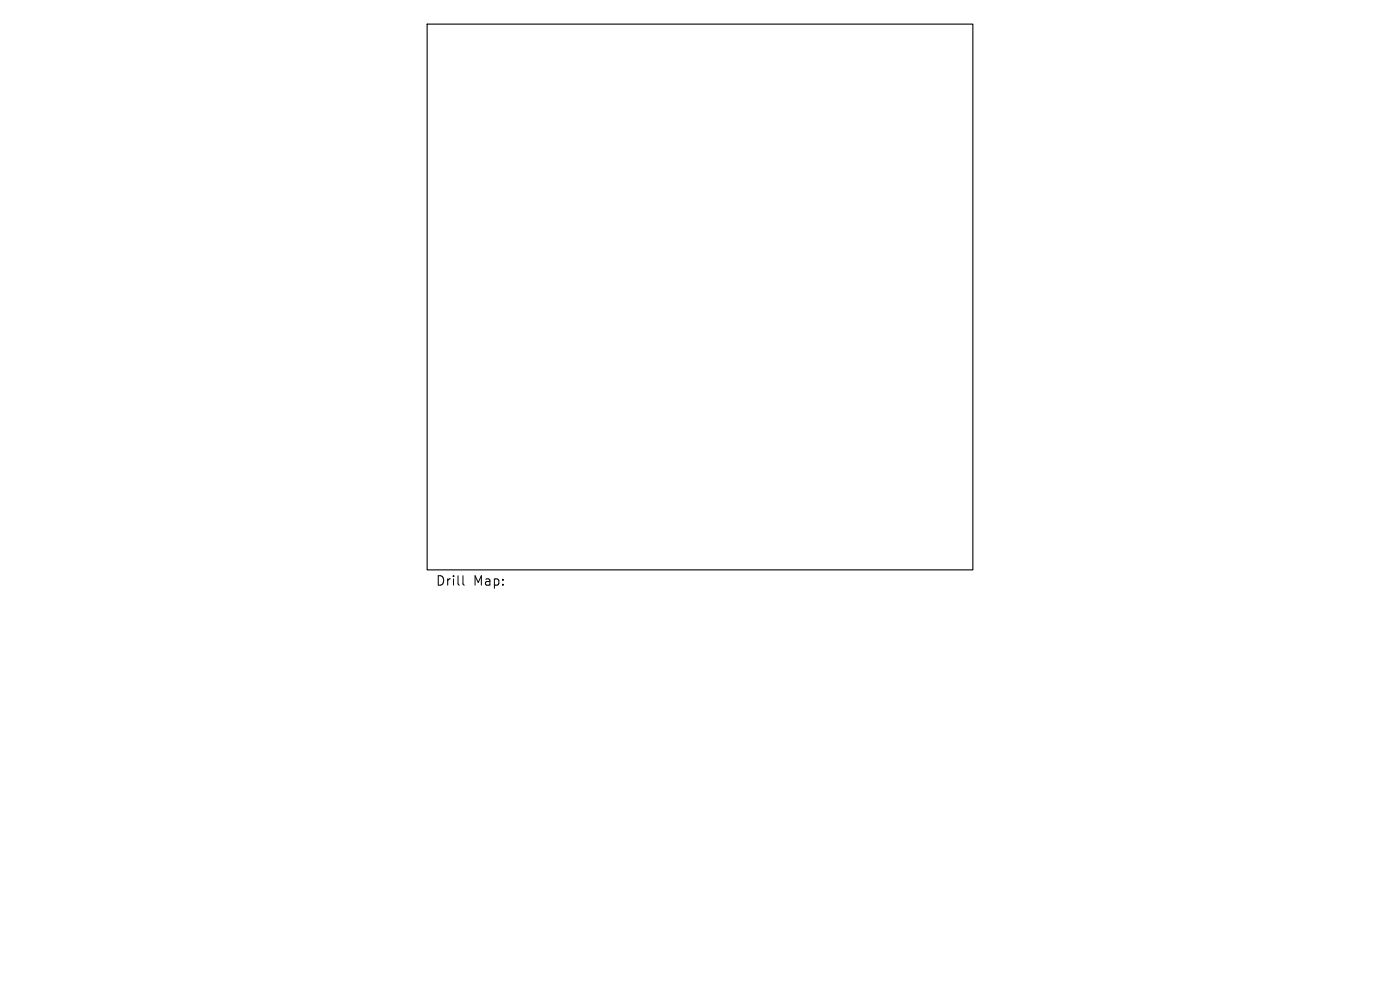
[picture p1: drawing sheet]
<svg xmlns="http://www.w3.org/2000/svg" width="297mm" height="210mm" viewBox="0 0 297 210" stroke-linecap="round" stroke-linejoin="round" font-family="sans-serif">
<defs><g id="words">
<g font-size="2.8">
<text x="92.5" y="124.5">Drill</text>
<text x="100.4" y="124.5">Map:</text>
</g>
</g></defs>
<path d="M90.6 5.1h115.8v115.8h-115.8z" fill="none" stroke="#000" stroke-width=".23"/>
<path d="M98.2 122.1v1.7l.3 .3" fill="none" stroke="#000" stroke-width=".21"/>
<use href="#words"/>
</svg>
